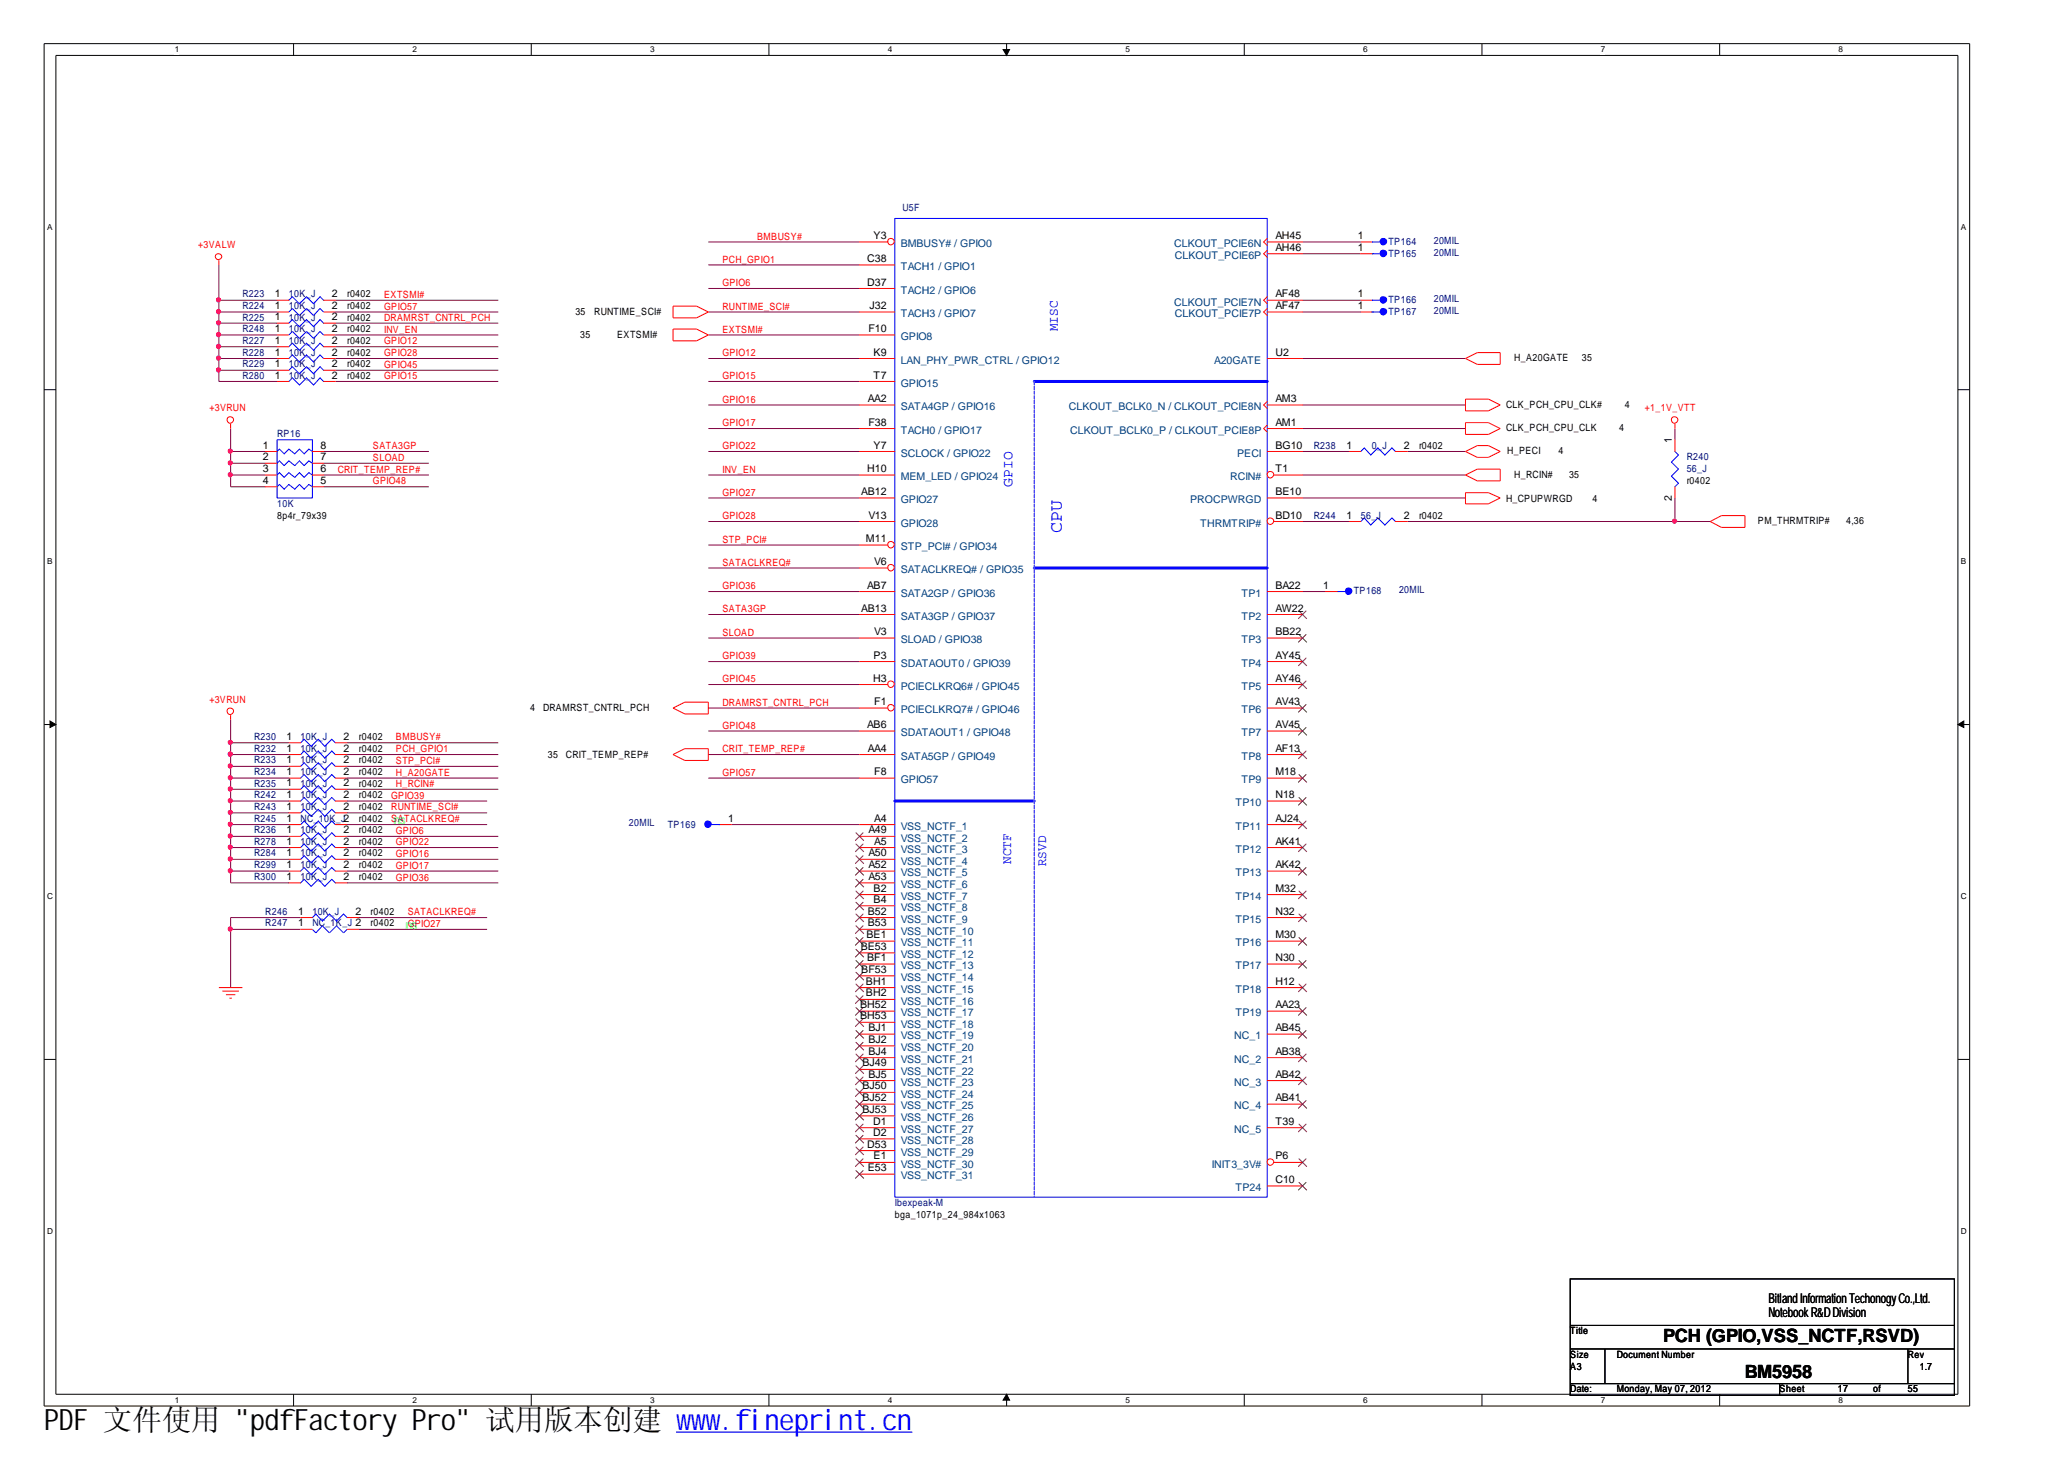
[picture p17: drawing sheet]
<svg xmlns="http://www.w3.org/2000/svg" width="297mm" height="210mm" viewBox="0 0 297 210" stroke-linecap="round" stroke-linejoin="round" font-family="sans-serif">
<defs><g id="words">
<text font-size="4.2" x="6.3" y="205.7">PDF 文件使用 &quot;pdfFactory Pro&quot; 试用版本创建 ww</text>
<text font-size="4.2" fill="#00f" x="99.5" y="205.7">w.fineprint.cn</text>
<text font-size="2.6" fill="#00f" x="152.8" y="76.7" transform="rotate(-90 152.8 76.7)">CPU</text>
<g font-size="2.6">
<text x="239.4" y="193.1">PCH (GPIO,VSS_NCTF,RSVD)</text>
<text x="251.1" y="198.2">BM5958</text>
</g>
<text font-size="2.1" fill="#00f" x="145.7" y="70" transform="rotate(-90 145.7 70)">GPIO</text>
<g font-size="1.9" fill="#00f">
<text x="152.2" y="47.7" transform="rotate(-90 152.2 47.7)">MISC</text>
<text x="145.5" y="124.3" transform="rotate(-90 145.5 124.3)">NCTF</text>
<text x="150.5" y="124.6" transform="rotate(-90 150.5 124.6)">RSVD</text>
</g>
<g font-size="1.9">
<text x="254.5" y="187.5">BitlllandInformatiiionTechonogyCo.,Ltd.</text>
<text x="254.5" y="189.4">NotebookR&amp;DDivision</text>
<text x="254.5" y="187.5">BitandInformatonTechonogyCo.,Ltd.</text>
</g>
<g font-size="1.8" fill="#0f0">
<text x="56.6" y="118.5">ns</text>
<text x="58.3" y="133.6">ns</text>
</g>
<g font-size="1.5">
<text x="125.7" y="34.4">Y3</text>
<text x="183.6" y="34.4">AH45</text>
<text x="195.4" y="34.4">1</text>
<text x="124.8" y="41.1">D37</text>
<text x="124.8" y="37.7">C38</text>
<text x="183.6" y="36.1">AH46</text>
<text x="195.4" y="36.1">1</text>
<text x="39.5" y="44.5">1</text>
<text x="39.5" y="47.8">1</text>
<text x="39.5" y="46.1">1</text>
<text x="39.5" y="42.8">1</text>
<text x="47.8" y="44.5">2</text>
<text x="47.8" y="47.8">2</text>
<text x="47.8" y="46.1">2</text>
<text x="47.8" y="42.8">2</text>
<text x="125" y="47.8">F10</text>
<text x="125.1" y="44.5">J32</text>
<text x="183.6" y="42.8">AF48</text>
<text x="183.6" y="44.5">AF47</text>
<text x="195.4" y="42.8">1</text>
<text x="195.4" y="44.5">1</text>
<text x="39.5" y="51.2">1</text>
<text x="39.5" y="52.8">1</text>
<text x="39.5" y="49.5">1</text>
<text x="47.8" y="51.2">2</text>
<text x="47.8" y="52.8">2</text>
<text x="47.8" y="49.5">2</text>
<text x="125.7" y="51.2">K9</text>
<text x="183.6" y="51.2">U2</text>
<text x="39.5" y="54.5">1</text>
<text x="47.8" y="54.5">2</text>
<text x="124.9" y="57.8">AA2</text>
<text x="125.7" y="54.5">T7</text>
<text x="183.6" y="57.8">AM3</text>
<text x="37.8" y="64.5">1</text>
<text x="46.1" y="64.5">8</text>
<text x="125" y="61.2">F38</text>
<text x="125.7" y="64.5">Y7</text>
<text x="183.6" y="64.5">BG10</text>
<text x="183.6" y="61.2">AM1</text>
<text x="193.8" y="64.5">1</text>
<text x="202" y="64.5">2</text>
<text x="240.6" y="63.8" transform="rotate(-90 240.6 63.8)">1</text>
<text x="37.8" y="66.2">2</text>
<text x="37.8" y="67.9">3</text>
<text x="37.8" y="69.6">4</text>
<text x="46.1" y="69.6">5</text>
<text x="46.1" y="67.9">6</text>
<text x="46.1" y="66.2">7</text>
<text x="124" y="71.2">AB12</text>
<text x="124.8" y="67.9">H10</text>
<text x="183.6" y="71.2">BE10</text>
<text x="183.6" y="67.9">T1</text>
<text x="124.6" y="78">M11</text>
<text x="125" y="74.6">V13</text>
<text x="183.6" y="74.6">BD10</text>
<text x="193.8" y="74.6">1</text>
<text x="202" y="74.6">2</text>
<text x="240.6" y="72.1" transform="rotate(-90 240.6 72.1)">2</text>
<text x="125.8" y="81.3">V6</text>
<text x="124" y="88">AB13</text>
<text x="124.8" y="84.7">AB7</text>
<text x="183.6" y="84.7">BA22</text>
<text x="183.6" y="88">AW22</text>
<text x="190.4" y="84.7">1</text>
<text x="125.7" y="94.8">P3</text>
<text x="125.8" y="91.4">V3</text>
<text x="183.6" y="94.8">AY45</text>
<text x="183.6" y="91.4">BB22</text>
<text x="125.6" y="98.1">H3</text>
<text x="125.8" y="101.4">F1</text>
<text x="183.6" y="98.1">AY46</text>
<text x="183.6" y="101.4">AV43</text>
<text x="41.2" y="106.4">1</text>
<text x="49.4" y="106.4">2</text>
<text x="124.8" y="104.7">AB6</text>
<text x="183.6" y="104.7">AV45</text>
<text x="41.2" y="108.1">1</text>
<text x="41.2" y="109.8">1</text>
<text x="41.2" y="111.5">1</text>
<text x="41.2" y="113.1">1</text>
<text x="49.4" y="108.1">2</text>
<text x="49.4" y="109.8">2</text>
<text x="49.4" y="111.5">2</text>
<text x="49.4" y="113.1">2</text>
<text x="124.9" y="108.1">AA4</text>
<text x="125.8" y="111.5">F8</text>
<text x="183.6" y="111.5">M18</text>
<text x="183.6" y="108.1">AF13</text>
<text x="41.2" y="114.8">1</text>
<text x="41.2" y="119.9">1</text>
<text x="41.2" y="116.5">1</text>
<text x="41.2" y="118.2">1</text>
<text x="49.4" y="114.8">2</text>
<text x="49.4" y="119.9">2</text>
<text x="49.4" y="116.5">2</text>
<text x="104.8" y="118.2">1</text>
<text x="125" y="119.9">A49</text>
<text x="125.8" y="118.2">A4</text>
<text x="183.6" y="114.8">N18</text>
<text x="183.6" y="118.2">AJ24</text>
<text x="41.2" y="124.9">1</text>
<text x="41.2" y="123.2">1</text>
<text x="41.2" y="121.5">1</text>
<text x="49.4" y="124.9">2</text>
<text x="49.4" y="123.2">2</text>
<text x="49.4" y="121.5">2</text>
<text x="125" y="123.2">A50</text>
<text x="125" y="124.9">A52</text>
<text x="125.8" y="121.5">A5</text>
<text x="183.6" y="121.5">AK41</text>
<text x="183.6" y="124.9">AK42</text>
<text x="41.2" y="126.6">1</text>
<text x="42.9" y="131.6">1</text>
<text x="49.4" y="126.6">2</text>
<text x="51.1" y="131.6">2</text>
<text x="124.9" y="131.6">B52</text>
<text x="125" y="126.6">A53</text>
<text x="125.7" y="128.3">B2</text>
<text x="125.7" y="129.9">B4</text>
<text x="183.6" y="128.3">M32</text>
<text x="183.6" y="131.6">N32</text>
<text x="42.9" y="133.3">1</text>
<text x="123.9" y="136.7">BE53</text>
<text x="124.7" y="135">BE1</text>
<text x="124.9" y="133.3">B53</text>
<text x="183.6" y="135">M30</text>
<text x="124" y="140">BF53</text>
<text x="124.6" y="141.7">BH1</text>
<text x="124.6" y="143.4">BH2</text>
<text x="124.8" y="138.3">BF1</text>
<text x="183.6" y="138.3">N30</text>
<text x="183.6" y="141.7">H12</text>
<text x="123.8" y="145">BH52</text>
<text x="123.8" y="146.7">BH53</text>
<text x="125" y="148.4">BJ1</text>
<text x="183.6" y="148.4">AB45</text>
<text x="183.6" y="145">AA23</text>
<text x="124.1" y="153.4">BJ49</text>
<text x="125" y="150">BJ2</text>
<text x="125" y="151.7">BJ4</text>
<text x="125" y="155">BJ5</text>
<text x="183.6" y="151.7">AB38</text>
<text x="183.6" y="155">AB42</text>
<text x="124.1" y="156.7">BJ50</text>
<text x="124.1" y="158.4">BJ52</text>
<text x="124.1" y="160.1">BJ53</text>
<text x="125.6" y="161.8">D1</text>
<text x="183.6" y="158.4">AB41</text>
<text x="183.6" y="161.8">T39</text>
<text x="124.8" y="165.1">D53</text>
<text x="125.6" y="163.4">D2</text>
<text x="125.7" y="166.8">E1</text>
<text x="183.6" y="166.8">P6</text>
<text x="124.9" y="168.5">E53</text>
<text x="183.6" y="170.2">C10</text>
</g>
<g font-size="1.5" fill="#004080">
<text x="129.6" y="35.6">BMBUSY# / GPIO0</text>
<text x="169" y="35.6">CLKOUT_PCIE6N</text>
<text x="129.6" y="38.9">TACH1 / GPIO1</text>
<text x="169.1" y="37.3">CLKOUT_PCIE6P</text>
<text x="129.6" y="42.3">TACH2 / GPIO6</text>
<text x="129.6" y="45.6">TACH3 / GPIO7</text>
<text x="169" y="44">CLKOUT_PCIE7N</text>
<text x="169.1" y="45.6">CLKOUT_PCIE7P</text>
<text x="129.6" y="52.3">LAN_PHY_PWR_CTRL / GPIO12</text>
<text x="129.6" y="49">GPIO8</text>
<text x="174.8" y="52.3">A20GATE</text>
<text x="129.6" y="55.6">GPIO15</text>
<text x="129.6" y="59">SATA4GP / GPIO16</text>
<text x="153.8" y="59">CLKOUT_BCLK0_N / CLKOUT_PCIE8N</text>
<text x="129.6" y="62.4">TACH0 / GPIO17</text>
<text x="129.6" y="65.7">SCLOCK / GPIO22</text>
<text x="154" y="62.4">CLKOUT_BCLK0_P / CLKOUT_PCIE8P</text>
<text x="178.1" y="65.7">PECI</text>
<text x="129.6" y="69.1">MEM_LED / GPIO24</text>
<text x="177" y="69.1">RCIN#</text>
<text x="129.6" y="72.4">GPIO27</text>
<text x="129.6" y="75.8">GPIO28</text>
<text x="171.3" y="72.4">PROCPWRGD</text>
<text x="172.7" y="75.8">THRMTRIP#</text>
<text x="129.6" y="79.2">STP_PCI# / GPIO34</text>
<text x="129.6" y="82.5">SATACLKREQ# / GPIO35</text>
<text x="129.6" y="89.2">SATA3GP / GPIO37</text>
<text x="129.6" y="85.9">SATA2GP / GPIO36</text>
<text x="178.6" y="85.9">TP1</text>
<text x="178.6" y="89.2">TP2</text>
<text x="129.6" y="92.6">SLOAD / GPIO38</text>
<text x="129.6" y="95.9">SDATAOUT0 / GPIO39</text>
<text x="178.6" y="95.9">TP4</text>
<text x="178.6" y="92.6">TP3</text>
<text x="129.6" y="99.2">PCIECLKRQ6# / GPIO45</text>
<text x="178.6" y="99.2">TP5</text>
<text x="129.6" y="105.9">SDATAOUT1 / GPIO48</text>
<text x="129.6" y="102.6">PCIECLKRQ7# / GPIO46</text>
<text x="178.6" y="102.6">TP6</text>
<text x="178.6" y="105.9">TP7</text>
<text x="129.6" y="112.7">GPIO57</text>
<text x="129.6" y="109.3">SATA5GP / GPIO49</text>
<text x="178.6" y="112.7">TP9</text>
<text x="178.6" y="109.3">TP8</text>
<text x="129.6" y="119.4">VSS_NCTF_1</text>
<text x="177.8" y="116">TP10</text>
<text x="177.8" y="119.4">TP11</text>
<text x="129.6" y="121.1">VSS_NCTF_2</text>
<text x="129.6" y="122.7">VSS_NCTF_3</text>
<text x="129.6" y="124.4">VSS_NCTF_4</text>
<text x="177.8" y="122.7">TP12</text>
<text x="129.6" y="126.1">VSS_NCTF_5</text>
<text x="129.6" y="127.8">VSS_NCTF_6</text>
<text x="129.6" y="129.5">VSS_NCTF_7</text>
<text x="129.6" y="131.1">VSS_NCTF_8</text>
<text x="177.8" y="126.1">TP13</text>
<text x="177.8" y="129.5">TP14</text>
<text x="129.6" y="132.8">VSS_NCTF_9</text>
<text x="129.6" y="134.5">VSS_NCTF_10</text>
<text x="129.6" y="136.2">VSS_NCTF_11</text>
<text x="129.6" y="137.9">VSS_NCTF_12</text>
<text x="177.8" y="136.2">TP16</text>
<text x="177.8" y="132.8">TP15</text>
<text x="129.6" y="139.5">VSS_NCTF_13</text>
<text x="129.6" y="141.2">VSS_NCTF_14</text>
<text x="129.6" y="142.8">VSS_NCTF_15</text>
<text x="177.8" y="139.5">TP17</text>
<text x="177.8" y="142.8">TP18</text>
<text x="129.6" y="144.5">VSS_NCTF_16</text>
<text x="129.6" y="146.2">VSS_NCTF_17</text>
<text x="129.6" y="147.8">VSS_NCTF_18</text>
<text x="129.6" y="149.5">VSS_NCTF_19</text>
<text x="177.6" y="149.5">NC_1</text>
<text x="177.8" y="146.2">TP19</text>
<text x="129.6" y="151.2">VSS_NCTF_20</text>
<text x="129.6" y="152.9">VSS_NCTF_21</text>
<text x="129.6" y="154.6">VSS_NCTF_22</text>
<text x="177.6" y="152.9">NC_2</text>
<text x="129.6" y="156.2">VSS_NCTF_23</text>
<text x="129.6" y="157.9">VSS_NCTF_24</text>
<text x="129.6" y="159.6">VSS_NCTF_25</text>
<text x="129.6" y="161.3">VSS_NCTF_26</text>
<text x="177.6" y="156.2">NC_3</text>
<text x="177.6" y="159.6">NC_4</text>
<text x="129.6" y="163">VSS_NCTF_27</text>
<text x="129.6" y="164.6">VSS_NCTF_28</text>
<text x="129.6" y="166.3">VSS_NCTF_29</text>
<text x="129.6" y="168">VSS_NCTF_30</text>
<text x="174.4" y="168">INIT3_3V#</text>
<text x="177.6" y="163">NC_5</text>
<text x="129.6" y="169.7">VSS_NCTF_31</text>
<text x="177.8" y="171.4">TP24</text>
</g>
<g font-size="1.4" fill="#f00">
<text x="28.5" y="35.7">+3VALW</text>
<text x="109" y="34.5">BMBUSY#</text>
<text x="104" y="41.2">GPIO6</text>
<text x="104" y="37.8">PCH_GPIO1</text>
<text x="55.3" y="42.9">EXTSMI#</text>
<text x="55.3" y="44.5">GPIO57</text>
<text x="55.3" y="46.2">DRAMRST_CNTRL_PCH</text>
<text x="55.3" y="47.9">INV_EN</text>
<text x="104" y="47.9">EXTSMI#</text>
<text x="104" y="44.5">RUNTIME_SCI#</text>
<text x="55.3" y="49.5">GPIO12</text>
<text x="55.3" y="51.2">GPIO28</text>
<text x="55.3" y="52.9">GPIO45</text>
<text x="104" y="51.2">GPIO12</text>
<text x="30.1" y="59.2">+3VRUN</text>
<text x="55.3" y="54.5">GPIO15</text>
<text x="104" y="57.9">GPIO16</text>
<text x="104" y="54.5">GPIO15</text>
<text x="236.7" y="59.2">+1_1V_VTT</text>
<text x="53.7" y="64.6">SATA3GP</text>
<text x="104" y="64.6">GPIO22</text>
<text x="104" y="61.3">GPIO17</text>
<text x="48.6" y="68">CRIT_TEMP_REP#</text>
<text x="53.7" y="66.3">SLOAD</text>
<text x="53.7" y="69.7">GPIO48</text>
<text x="104" y="71.3">GPIO27</text>
<text x="104" y="68">INV_EN</text>
<text x="104" y="74.7">GPIO28</text>
<text x="104" y="81.4">SATACLKREQ#</text>
<text x="104" y="78.1">STP_PCI#</text>
<text x="104" y="88.1">SATA3GP</text>
<text x="104" y="84.8">GPIO36</text>
<text x="104" y="91.5">SLOAD</text>
<text x="104" y="94.8">GPIO39</text>
<text x="30.1" y="101.1">+3VRUN</text>
<text x="104" y="98.1">GPIO45</text>
<text x="104" y="101.5">DRAMRST_CNTRL_PCH</text>
<text x="57" y="106.5">BMBUSY#</text>
<text x="104" y="104.8">GPIO48</text>
<text x="57" y="113.2">H_RCIN#</text>
<text x="57" y="109.9">STP_PCI#</text>
<text x="57" y="111.6">H_A20GATE</text>
<text x="57" y="108.2">PCH_GPIO1</text>
<text x="104" y="111.6">GPIO57</text>
<text x="104" y="108.2">CRIT_TEMP_REP#</text>
<text x="56.3" y="114.9">GPIO39</text>
<text x="56.3" y="116.6">RUNTIME_SCI#</text>
<text x="56.3" y="118.3">SATACLKREQ#</text>
<text x="57" y="120">GPIO6</text>
<text x="57" y="121.6">GPIO22</text>
<text x="57" y="123.3">GPIO16</text>
<text x="57" y="125">GPIO17</text>
<text x="57" y="126.7">GPIO36</text>
<text x="58.7" y="131.7">SATACLKREQ#</text>
<text x="58.7" y="133.4">GPIO27</text>
</g>
<g font-size="1.4" fill="#000080">
<text x="129.9" y="30.3">U5F</text>
<text x="199.8" y="35.2">TP164</text>
<text x="206.3" y="35.1">20MIL</text>
<text x="199.8" y="36.9">TP165</text>
<text x="206.3" y="36.8">20MIL</text>
<text x="34.9" y="44.5">R224</text>
<text x="34.9" y="47.8">R248</text>
<text x="34.9" y="46.2">R225</text>
<text x="34.9" y="42.8">R223</text>
<text x="41.6" y="44.5">10K_J</text>
<text x="41.6" y="47.8">10K_J</text>
<text x="41.6" y="46.2">10K_J</text>
<text x="41.6" y="42.8">10K_J</text>
<text x="199.8" y="43.6">TP166</text>
<text x="199.8" y="45.3">TP167</text>
<text x="206.3" y="43.4">20MIL</text>
<text x="206.3" y="45.1">20MIL</text>
<text x="34.9" y="51.2">R228</text>
<text x="34.9" y="52.8">R229</text>
<text x="34.9" y="49.5">R227</text>
<text x="41.6" y="51.2">10K_J</text>
<text x="41.6" y="52.8">10K_J</text>
<text x="41.6" y="49.5">10K_J</text>
<text x="34.9" y="54.5">R280</text>
<text x="41.6" y="54.5">10K_J</text>
<text x="39.9" y="62.9">RP16</text>
<text x="189.1" y="64.5">R238</text>
<text x="197.4" y="64.5">0_J</text>
<text x="242.7" y="66.2">R240</text>
<text x="242.7" y="67.9">56_J</text>
<text x="39.9" y="72.9">10K</text>
<text x="189.1" y="74.6">R244</text>
<text x="195.8" y="74.6">56_J</text>
<text x="194.8" y="85.5">TP168</text>
<text x="201.3" y="85.4">20MIL</text>
<text x="36.6" y="106.4">R230</text>
<text x="43.3" y="106.4">10K_J</text>
<text x="36.6" y="108.1">R232</text>
<text x="36.6" y="109.8">R233</text>
<text x="36.6" y="111.5">R234</text>
<text x="36.6" y="113.2">R235</text>
<text x="43.3" y="108.1">10K_J</text>
<text x="43.3" y="109.8">10K_J</text>
<text x="43.3" y="111.5">10K_J</text>
<text x="43.3" y="113.2">10K_J</text>
<text x="36.6" y="114.8">R242</text>
<text x="36.6" y="119.9">R236</text>
<text x="36.6" y="116.5">R243</text>
<text x="36.6" y="118.2">R245</text>
<text x="43.3" y="114.8">10K_J</text>
<text x="43.3" y="119.9">10K_J</text>
<text x="43.3" y="116.5">10K_J</text>
<text x="43.3" y="118.2">NC_10K_J2</text>
<text x="90.5" y="118.9">20MIL</text>
<text x="96.1" y="119.1">TP169</text>
<text x="36.6" y="124.9">R299</text>
<text x="36.6" y="123.2">R284</text>
<text x="36.6" y="121.6">R278</text>
<text x="43.3" y="124.9">10K_J</text>
<text x="43.3" y="123.2">10K_J</text>
<text x="43.3" y="121.6">10K_J</text>
<text x="36.6" y="126.6">R300</text>
<text x="38.2" y="131.6">R246</text>
<text x="43.3" y="126.6">10K_J</text>
<text x="45" y="131.6">10K_J</text>
<text x="38.2" y="133.3">R247</text>
<text x="45" y="133.3">NC_1K_J 2</text>
<text x="128.8" y="173.5">Ibexpeak-M</text>
</g>
<g font-size="1.4">
<text x="50" y="44.5">r0402</text>
<text x="50" y="47.8">r0402</text>
<text x="50" y="46.2">r0402</text>
<text x="50" y="42.8">r0402</text>
<text x="82.8" y="45.3">35</text>
<text x="85.5" y="45.3">RUNTIME_SCI#</text>
<text x="50" y="51.2">r0402</text>
<text x="50" y="52.8">r0402</text>
<text x="50" y="49.5">r0402</text>
<text x="83.5" y="48.6">35</text>
<text x="88.8" y="48.6">EXTSMI#</text>
<text x="217.9" y="52">H_A20GATE</text>
<text x="227.7" y="52">35</text>
<text x="50" y="54.5">r0402</text>
<text x="216.7" y="58.7">CLK_PCH_CPU_CLK#</text>
<text x="233.8" y="58.7">4</text>
<text x="204.2" y="64.5">r0402</text>
<text x="216.7" y="62.1">CLK_PCH_CPU_CLK</text>
<text x="216.9" y="65.4">H_PECI</text>
<text x="224.3" y="65.4">4</text>
<text x="233" y="62.1">4</text>
<text x="217.9" y="68.8">H_RCIN#</text>
<text x="225.8" y="68.8">35</text>
<text x="242.7" y="69.6">r0402</text>
<text x="39.9" y="74.6">8p4r_79x39</text>
<text x="204.2" y="74.6">r0402</text>
<text x="216.7" y="72.2">H_CPUPWRGD</text>
<text x="229.2" y="72.2">4</text>
<text x="253" y="75.5">PM_THRMTRIP#</text>
<text x="265.7" y="75.5">4,36</text>
<text x="51.6" y="106.4">r0402</text>
<text x="76.3" y="102.3">4</text>
<text x="78.1" y="102.3">DRAMRST_CNTRL_PCH</text>
<text x="51.6" y="108.1">r0402</text>
<text x="51.6" y="109.8">r0402</text>
<text x="51.6" y="111.5">r0402</text>
<text x="51.6" y="113.2">r0402</text>
<text x="78.8" y="109">35</text>
<text x="81.4" y="109">CRIT_TEMP_REP#</text>
<text x="51.6" y="114.8">r0402</text>
<text x="51.6" y="119.9">r0402</text>
<text x="51.6" y="116.5">r0402</text>
<text x="51.6" y="118.2">r0402</text>
<text x="51.6" y="124.9">r0402</text>
<text x="51.6" y="123.2">r0402</text>
<text x="51.6" y="121.6">r0402</text>
<text x="51.6" y="126.6">r0402</text>
<text x="53.3" y="131.6">r0402</text>
<text x="53.3" y="133.3">r0402</text>
<text x="128.8" y="175.2">bga_1071p_24_984x1063</text>
<text x="226" y="192">Title</text>
<text x="226" y="195.3">Size</text>
<text x="226" y="197">A3</text>
<text x="232.7" y="195.3">Document Number</text>
<text x="274.6" y="195.3">Rev</text>
<text x="276.3" y="197">1.7</text>
<text x="226" y="200.3">Date:</text>
<text x="232.7" y="200.3">Monday, May 07, 2012</text>
<text x="256.1" y="200.3">Sheet</text>
<text x="264.5" y="200.3">17</text>
<text x="269.6" y="200.3">of</text>
<text x="274.6" y="200.3">55</text>
</g>
<g font-size="1.2">
<text x="25.1" y="7.5">1</text>
<text x="59.4" y="7.5">2</text>
<text x="93.6" y="7.5">3</text>
<text x="127.8" y="7.5">4</text>
<text x="162" y="7.5">5</text>
<text x="196.2" y="7.5">6</text>
<text x="230.4" y="7.5">7</text>
<text x="264.6" y="7.5">8</text>
<text x="6.8" y="33.1">A</text>
<text x="282.2" y="33.1">A</text>
<text x="6.8" y="81.2">B</text>
<text x="282.2" y="81.2">B</text>
<text x="6.8" y="129.4">C</text>
<text x="282.2" y="129.4">C</text>
<text x="6.8" y="177.6">D</text>
<text x="282.2" y="177.6">D</text>
<text x="25.1" y="201.9">1</text>
<text x="59.4" y="201.9">2</text>
<text x="93.6" y="201.9">3</text>
<text x="127.8" y="201.9">4</text>
<text x="162" y="201.9">5</text>
<text x="196.2" y="201.9">6</text>
<text x="230.4" y="201.9">7</text>
<text x="264.6" y="201.9">8</text>
</g>
</g></defs>
<path d="M6.3 6.3h277.2v196h-277.2zM8 8h273.8v192.6h-273.8z" fill="none" stroke="#000" stroke-width=".14"/>
<g fill="#fff">
<path d="M25.1 6.4h.6v1.4h-.6z"/>
<path d="M25.1 200.8h.6v1.3h-.6z"/>
</g>
<path d="M42.2 6.3v1.7M42.2 200.6v1.7" fill="none" stroke="#000" stroke-width=".14"/>
<g fill="#fff">
<path d="M59.4 6.4h.5v1.4h-.5z"/>
<path d="M59.4 200.8h.5v1.3h-.5z"/>
</g>
<path d="M76.5 6.3v1.7M76.5 200.6v1.7" fill="none" stroke="#000" stroke-width=".14"/>
<g fill="#fff">
<path d="M93.6 6.4h.5v1.4h-.5z"/>
<path d="M93.6 200.8h.5v1.3h-.5z"/>
</g>
<path d="M110.7 6.3v1.7M110.7 200.6v1.7" fill="none" stroke="#000" stroke-width=".14"/>
<g fill="#fff">
<path d="M127.8 6.4h.6v1.4h-.6z"/>
<path d="M127.8 200.8h.6v1.3h-.6z"/>
</g>
<path d="M144.9 6.3v1.7M144.9 200.6v1.7" fill="none" stroke="#000" stroke-width=".14"/>
<g fill="#000" stroke="#000" stroke-width=".14">
<path d="M144.4 7.1h.9l-.4 .9z" fill-rule="evenodd"/>
<path d="M144.9 200.6l.4 .8h-.9z" fill-rule="evenodd"/>
</g>
<g fill="#fff">
<path d="M162 6.4h.6v1.4h-.6z"/>
<path d="M162 200.8h.6v1.3h-.6z"/>
</g>
<path d="M179.1 6.3v1.7M179.1 200.6v1.7" fill="none" stroke="#000" stroke-width=".14"/>
<g fill="#fff">
<path d="M196.2 6.4h.6v1.4h-.6z"/>
<path d="M196.2 200.8h.6v1.3h-.6z"/>
</g>
<path d="M213.3 6.3v1.7M213.3 200.6v1.7" fill="none" stroke="#000" stroke-width=".14"/>
<g fill="#fff">
<path d="M230.4 6.4h.6v1.4h-.6z"/>
<path d="M230.4 200.8h.6v1.3h-.6z"/>
</g>
<path d="M247.5 6.3v1.7M247.5 200.6v1.7" fill="none" stroke="#000" stroke-width=".14"/>
<g fill="#fff">
<path d="M264.6 6.4h.6v1.4h-.6z"/>
<path d="M264.6 200.8h.6v1.3h-.6z"/>
<path d="M6.8 32h.7v1.4h-.7z"/>
<path d="M282.2 32h.8v1.4h-.8z"/>
<path d="M6.8 80.1h.7v1.4h-.7z"/>
<path d="M282.2 80.1h.8v1.4h-.8z"/>
</g>
<path d="M6.3 56.1h1.7M281.8 56.1h1.7" fill="none" stroke="#000" stroke-width=".14"/>
<g fill="#fff">
<path d="M6.8 128.3h.7v1.3h-.7z"/>
<path d="M282.2 128.3h.8v1.3h-.8z"/>
</g>
<path d="M6.3 104.2h1.7M281.8 104.2h1.7" fill="none" stroke="#000" stroke-width=".14"/>
<g fill="#000" stroke="#000" stroke-width=".14">
<path d="M7.2 103.7l.8 .5-.8 .5z" fill-rule="evenodd"/>
<path d="M281.8 104.2l.8-.5v1z" fill-rule="evenodd"/>
</g>
<g fill="#fff">
<path d="M6.8 176.5h.7v1.3h-.7z"/>
<path d="M282.2 176.5h.8v1.3h-.8z"/>
</g>
<path d="M6.3 152.4h1.7M281.8 152.4h1.7M226 184h55.3v16.8h-55.3zM226 190.7h55.3M226 194.1h55.3M226 199.1h55.3M231 194.1v5M256.1 199.1v1.7M274.6 194.1v5" fill="none" stroke="#000" stroke-width=".14"/>
<g fill="none" stroke="#800040" stroke-width=".14">
<path d="M31.5 38.1v16.8h8.4M101.9 34.8h21.8M101.9 38.1h21.8M187.5 34.8h8.3M187.5 36.5h8.3M31.5 51.6h8.4M31.5 44.9h8.4M31.5 43.2h8.4M31.5 48.2h8.4M31.5 46.5h8.4M31.5 49.9h8.4M31.5 53.3h8.4"/>
<path d="M48.3 51.6h23.4M48.3 44.9h23.4M48.3 43.2h23.4M48.3 48.2h23.4M48.3 54.9h23.4M48.3 46.5h23.4M48.3 49.9h23.4M48.3 53.3h23.4M101.9 51.6h21.8M101.9 58.3h21.8M101.9 44.9h21.8M101.9 48.2h21.8"/>
<path d="M101.9 41.5h21.8M101.9 54.9h21.8M187.5 51.6h23.4M187.5 58.3h23.4M187.5 44.9h8.3M187.5 43.2h8.3M33.2 68.3h5M33.2 61.7v8.3h5M33.2 65h5M33.2 66.6h5M46.6 68.3h15.1M46.6 65h15.1"/>
<path d="M46.6 66.6h15.1M46.6 70h15.1M101.9 75h21.8M101.9 68.3h21.8M101.9 61.7h21.8M101.9 71.6h21.8M101.9 78.4h21.8M101.9 65h21.8M187.5 75h6.6M187.5 68.3h23.4M187.5 61.7h23.4M187.5 71.6h23.4"/>
<path d="M187.5 65h6.6M202.5 75h43.6M202.5 65h8.4M241 61.7v1.6M241 71.6v3.4M101.9 88.4h21.8M101.9 81.7h21.8M101.9 91.8h21.8M101.9 95.2h21.8M101.9 85.1h21.8M101.9 98.5h21.8M187.5 85.1h3.3"/>
<path d="M33.2 111.9h8.4M33.2 108.6h8.4M33.2 106.9h8.4M33.2 103.6v23.4h8.4M33.2 113.6h8.4M33.2 110.3h8.4M33.2 115.2h8.4M33.2 116.9h8.4M33.2 118.6h8.4M50 111.9h21.7M50 108.6h21.7M50 106.9h21.7"/>
<path d="M50 113.6h21.7M50 110.3h21.7M50 115.2h20.1M50 116.9h20.1M50 118.6h20.1M101.9 105.2h21.8M101.9 111.9h21.8M101.9 108.6h21.8M101.9 101.9h21.8M105.2 118.6h18.5M33.2 133.7h10.1M33.2 120.3h8.4"/>
<path d="M33.2 121.9h8.4M33.2 123.6h8.4M33.2 125.3h8.4M43.3 132h-10.1v10.1M50 120.3h21.7M50 121.9h21.7M50 123.6h21.7M50 125.3h21.7M50 127h21.7M51.6 133.7h18.5M51.6 132h18.5"/>
</g>
<g fill="#f0f" stroke="#f0f" stroke-width=".14">
<circle cx="241" cy="75" r=".31"/>
<circle cx="33.1" cy="106.8" r=".31"/>
<circle cx="33.1" cy="110.2" r=".31"/>
<circle cx="33.1" cy="108.5" r=".31"/>
<circle cx="33.1" cy="113.5" r=".31"/>
<circle cx="31.4" cy="44.8" r=".31"/>
<circle cx="33.1" cy="116.9" r=".31"/>
<circle cx="33.1" cy="111.9" r=".31"/>
<circle cx="33.1" cy="115.2" r=".31"/>
<circle cx="33.1" cy="68.3" r=".31"/>
<circle cx="33.1" cy="66.6" r=".31"/>
<circle cx="33.1" cy="64.9" r=".31"/>
<circle cx="31.4" cy="43.1" r=".31"/>
<circle cx="33.1" cy="133.6" r=".31"/>
<circle cx="31.4" cy="49.8" r=".31"/>
<circle cx="31.4" cy="48.1" r=".31"/>
<circle cx="31.4" cy="51.5" r=".31"/>
<circle cx="33.1" cy="118.6" r=".31"/>
<circle cx="33.1" cy="120.3" r=".31"/>
<circle cx="33.1" cy="125.3" r=".31"/>
<circle cx="33.1" cy="123.6" r=".31"/>
<circle cx="33.1" cy="121.9" r=".31"/>
<circle cx="31.4" cy="53.2" r=".31"/>
<circle cx="31.4" cy="46.4" r=".31"/>
</g>
<g fill="none" stroke="#f00" stroke-width=".14">
<path d="M31.5 37.4v.7M195.8 34.8h1.6M39.9 44.9h1.7M39.9 48.2h1.7M46.6 44.9h1.7M46.6 48.2h1.7M96.9 44h3.3l1.7 .9-1.7 .8h-3.3zM96.9 47.3h3.3l1.7 .9-1.7 .8h-3.3zM123.7 44.9h5.1M123.7 51.6h5.1M123.7 41.5h5.1M182.4 51.6h5.1"/>
<path d="M195.8 43.2h1.6M210.9 51.6l1.7-.9h3.3v1.7h-3.3zM210.9 57.4h3.3l1.7 .9-1.7 .8h-3.3zM33.2 61v.7M123.7 71.6h5.1M123.7 75h5.1M123.7 68.3h5.1M123.7 61.7h5.1M123.7 65h5.1M182.4 71.6h5.1M210.9 68.3l1.7-.8h3.3v1.7h-3.3zM210.9 60.8h3.3l1.7 .9-1.7 .8h-3.3z"/>
<path d="M210.9 70.9h3.3l1.7 .7-1.7 .9h-3.3zM210.9 65l1.7-.9h1.6l1.7 .9-1.7 .8h-1.6zM241 61v.7M246.1 75l1.6-.8h3.4v1.7h-3.4zM123.7 88.4h5.1M123.7 91.8h5.1M123.7 95.2h5.1M33.2 102.9v.7M96.9 108.6l1.7-.9h3.3v1.7h-3.3zM96.9 101.9l1.7-.9h3.3v1.7h-3.3zM123.7 111.9h5.1M123.7 118.6h5.1"/>
<path d="M123.7 108.6h5.1M123.7 105.2h5.1M182.4 111.9h5.1M182.4 118.6h5.1M182.4 115.2h5.1M43.3 133.7h1.7M50 133.7h1.6M123.7 133.7h5.1M123.7 120.3h5.1M123.7 121.9h5.1M123.7 123.6h5.1M123.7 125.3h5.1"/>
<path d="M123.7 127h5.1M123.7 128.7h5.1M123.7 130.3h5.1M123.7 132h5.1M123.7 135.4h5.1M123.7 137.1h5.1M123.7 138.7h5.1M182.4 121.9h5.1M31.5 142.1h3.4M32 142.6h2.4M32.5 143.1h1.4M33 143.6h.4"/>
<path d="M123.7 142.1h5.1M123.7 140.4h5.1M123.7 143.8h5.1M123.7 145.5h5.1M123.7 147.1h5.1M123.7 148.8h5.1M123.7 150.5h5.1M123.7 152.2h5.1M123.7 153.9h5.1M123.7 155.5h5.1M123.7 157.2h5.1M123.7 158.8h5.1"/>
<path d="M123.7 160.5h5.1M123.7 162.2h5.1M123.7 163.8h5.1M123.7 165.5h5.1M123.7 167.2h5.1M123.7 168.9h5.1"/>
<circle cx="31.5" cy="36.9" r=".45"/>
<circle cx="33.1" cy="60.4" r=".48"/>
<circle cx="241" cy="60.4" r=".48"/>
<circle cx="33.1" cy="102.3" r=".48"/>
</g>
<path d="M128.8 31.4h53.6v140.8h-53.6zM197.4 34.8h1.2M41.6 44.9l.5-.5 1 1 1-1 1 1 1-1 .5 .5M41.6 48.2l.5-.5 1 1 1-1 1 1 1-1 .5 .5M197.4 43.2h1.2M45 133.7l.5 .5 .9-1 1 1 1-1 1 1 .6-.5" fill="none" stroke="#00f" stroke-width=".14"/>
<g fill="#00f" stroke="#00f" stroke-width=".14">
<circle cx="199.1" cy="34.8" r=".48"/>
<circle cx="199.1" cy="43.1" r=".48"/>
</g>
<path d="M148.8 54.9h33.6M148.8 81.7h33.6M128.8 115.2h20" fill="none" stroke="#00f" stroke-width=".42"/>
<path d="M148.8 54.9v117.3" fill="none" stroke="#fff" stroke-width=".14" stroke-dasharray=".5 .2"/>
<path d="M148.8 54.9v117.3" fill="none" stroke="#00f" stroke-width=".14" stroke-dasharray=".5 .2"/>
<g fill="none" stroke="#804000" stroke-width=".14">
<path d="M123.2 119.8l1.1 1.1M124.2 119.8l-1.1 1.1M186.9 111.4l1.1 1.1M186.9 114.7l1.1 1.1M186.9 118.1l1.1 1.1M188 111.4l-1.1 1.1M188 114.7l-1.1 1.1M188 118.1l-1.1 1.1M123.2 121.4l1.1 1.1M123.2 123.1l1.1 1.1M123.2 124.8l1.1 1.1M123.2 126.5l1.1 1.1"/>
<path d="M123.2 128.2l1.1 1.1M123.2 129.8l1.1 1.1M123.2 131.5l1.1 1.1M123.2 133.2l1.1 1.1M123.2 134.9l1.1 1.1M123.2 136.6l1.1 1.1M123.2 138.2l1.1 1.1M123.2 139.9l1.1 1.1M124.2 121.4l-1.1 1.1M124.2 123.1l-1.1 1.1M124.2 124.8l-1.1 1.1M124.2 126.5l-1.1 1.1"/>
<path d="M124.2 128.2l-1.1 1.1M124.2 129.8l-1.1 1.1M124.2 131.5l-1.1 1.1M124.2 133.2l-1.1 1.1M124.2 134.9l-1.1 1.1M124.2 136.6l-1.1 1.1M124.2 138.2l-1.1 1.1M124.2 139.9l-1.1 1.1M186.9 121.4l1.1 1.1M188 121.4l-1.1 1.1M123.2 141.6l1.1 1.1M123.2 143.3l1.1 1.1"/>
<path d="M123.2 145l1.1 1.1M123.2 146.6l1.1 1.1M123.2 148.3l1.1 1.1M123.2 150l1.1 1.1M123.2 151.7l1.1 1.1M123.2 153.3l1.1 1.1M123.2 155l1.1 1.1M123.2 156.6l1.1 1.1M123.2 158.3l1.1 1.1M124.2 141.6l-1.1 1.1M124.2 143.3l-1.1 1.1M124.2 145l-1.1 1.1"/>
<path d="M124.2 146.6l-1.1 1.1M124.2 148.3l-1.1 1.1M124.2 150l-1.1 1.1M124.2 151.7l-1.1 1.1M124.2 153.3l-1.1 1.1M124.2 155l-1.1 1.1M124.2 156.6l-1.1 1.1M124.2 158.3l-1.1 1.1M123.2 160l1.1 1.1M123.2 161.7l1.1 1.1M123.2 163.3l1.1 1.1M123.2 165l1.1 1.1"/>
<path d="M123.2 166.7l1.1 1.1M123.2 168.4l1.1 1.1M124.2 160l-1.1 1.1M124.2 161.7l-1.1 1.1M124.2 163.3l-1.1 1.1M124.2 165l-1.1 1.1M124.2 166.7l-1.1 1.1M124.2 168.4l-1.1 1.1"/>
</g>
<circle cx="182.8" cy="68.3" r=".48" fill="#fff" stroke="#f00" stroke-width=".14"/>
<path d="M182.4 65h5.1M183.4 68.3h4.1" fill="none" stroke="#f00" stroke-width=".14"/>
<circle cx="182.8" cy="75" r=".48" fill="#fff" stroke="#f00" stroke-width=".14"/>
<path d="M182.4 34.3l-.5 .5 .5 .5M182.4 34.8h5.1M182.4 36l-.5 .5 .5 .5M182.4 36.5h5.1M123.7 48.2h5.1M183.4 75h4.1" fill="none" stroke="#f00" stroke-width=".14"/>
<circle cx="128.2" cy="98.4" r=".48" fill="#fff" stroke="#f00" stroke-width=".14"/>
<path d="M182.4 42.7l-.5 .5 .5 .5M182.4 43.2h5.1M182.4 44.4l-.5 .5 .5 .5M182.4 44.9h5.1M123.7 98.5h4.1" fill="none" stroke="#f00" stroke-width=".14"/>
<circle cx="128.2" cy="101.8" r=".48" fill="#fff" stroke="#f00" stroke-width=".14"/>
<path d="M182.4 98.5h5.1M182.4 95.2h5.1M123.7 101.9h4.1M182.4 101.9h5.1M182.4 105.2h5.1" fill="none" stroke="#f00" stroke-width=".14"/>
<path d="M186.9 98l1.1 1.1M186.9 94.7l1.1 1.1M188 98l-1.1 1.1M188 94.7l-1.1 1.1M186.9 101.4l1.1 1.1M186.9 104.7l1.1 1.1M188 101.4l-1.1 1.1M188 104.7l-1.1 1.1" fill="none" stroke="#804000" stroke-width=".14"/>
<circle cx="128.2" cy="34.8" r=".48" fill="#fff" stroke="#f00" stroke-width=".14"/>
<g fill="none" stroke="#f00" stroke-width=".14">
<path d="M123.7 34.8h4.1M123.7 38.1h5.1M123.7 54.9h5.1M123.7 85.1h5.1M182.4 91.8h5.1M182.4 85.1h5.1M182.4 88.4h5.1M182.4 135.4h5.1M182.4 138.7h5.1M182.4 125.3h5.1M182.4 128.7h5.1M182.4 132h5.1"/>
<path d="M182.4 148.8h5.1M182.4 152.2h5.1M182.4 155.5h5.1M182.4 158.8h5.1M182.4 162.2h5.1"/>
</g>
<g fill="none" stroke="#804000" stroke-width=".14">
<path d="M186.9 91.3l1.1 1.1M186.9 87.9l1.1 1.1M188 91.3l-1.1 1.1M188 87.9l-1.1 1.1M186.9 134.9l1.1 1.1M186.9 138.2l1.1 1.1M186.9 124.8l1.1 1.1M186.9 128.2l1.1 1.1M186.9 131.5l1.1 1.1M188 134.9l-1.1 1.1M188 138.2l-1.1 1.1M188 124.8l-1.1 1.1"/>
<path d="M188 128.2l-1.1 1.1M188 131.5l-1.1 1.1M186.9 148.3l1.1 1.1M186.9 151.7l1.1 1.1M186.9 155l1.1 1.1M186.9 158.3l1.1 1.1M188 148.3l-1.1 1.1M188 151.7l-1.1 1.1M188 155l-1.1 1.1M188 158.3l-1.1 1.1M186.9 161.7l1.1 1.1M188 161.7l-1.1 1.1"/>
</g>
<circle cx="182.8" cy="167.2" r=".48" fill="#fff" stroke="#f00" stroke-width=".14"/>
<path d="M183.4 167.2h4.1" fill="none" stroke="#f00" stroke-width=".14"/>
<path d="M186.9 166.7l1.1 1.1M188 166.7l-1.1 1.1" fill="none" stroke="#804000" stroke-width=".14"/>
<circle cx="128.2" cy="78.4" r=".48" fill="#fff" stroke="#f00" stroke-width=".14"/>
<path d="M123.7 78.4h4.1" fill="none" stroke="#f00" stroke-width=".14"/>
<circle cx="128.2" cy="81.7" r=".48" fill="#fff" stroke="#f00" stroke-width=".14"/>
<g fill="none" stroke="#f00" stroke-width=".14">
<path d="M195.8 36.5h1.6M39.9 51.6h1.7M39.9 54.9h1.7M39.9 53.3h1.7M39.9 46.5h1.7M39.9 49.9h1.7M39.9 43.2h1.7M46.6 51.6h1.7M46.6 54.9h1.7M46.6 53.3h1.7M46.6 46.5h1.7M46.6 49.9h1.7"/>
<path d="M46.6 43.2h1.7M123.7 58.3h5.1M182.4 58.3h5.1M182.4 57.8l-.5 .5 .5 .5M195.8 44.9h1.6M38.2 65h1.7M38.2 66.6h1.7M38.2 68.3h1.7M38.2 70h1.7M45 65h1.6M45 66.6h1.6M45 68.3h1.6"/>
<path d="M45 70h1.6M182.4 61.1l-.5 .6 .5 .5M182.4 61.7h5.1M194.1 65h1.7M194.1 75h1.7M200.8 65h1.7M200.8 75h1.7M241 63.3v1.7M241 70v1.6M123.7 81.7h4.1M190.8 85.1h1.6M41.6 108.6h1.7"/>
<path d="M41.6 115.2h1.7M41.6 118.6h1.7M41.6 116.9h1.7M41.6 110.3h1.7M41.6 111.9h1.7M41.6 106.9h1.7M41.6 113.6h1.7M48.3 108.6h1.7M48.3 115.2h1.7M48.3 118.6h1.7M48.3 116.9h1.7M48.3 110.3h1.7"/>
<path d="M48.3 111.9h1.7M48.3 106.9h1.7M48.3 113.6h1.7M103.6 118.6h1.6M182.4 108.6h5.1M41.6 125.3h1.7M41.6 120.3h1.7M41.6 127h1.7M41.6 123.6h1.7M41.6 121.9h1.7M43.3 132h1.7M48.3 125.3h1.7"/>
<path d="M48.3 120.3h1.7M48.3 127h1.7M48.3 123.6h1.7M48.3 121.9h1.7M50 132h1.6M182.4 145.5h5.1M182.4 142.1h5.1M182.4 170.6h5.1"/>
</g>
<path d="M186.9 108l1.1 1.1M188 108l-1.1 1.1M186.9 145l1.1 1.1M186.9 141.6l1.1 1.1M188 145l-1.1 1.1M188 141.6l-1.1 1.1M186.9 170.1l1.1 1.1M188 170.1l-1.1 1.1" fill="none" stroke="#804000" stroke-width=".14"/>
<g fill="none" stroke="#00f" stroke-width=".14">
<path d="M197.4 36.5h1.2M41.6 51.6l.5-.5 1 1 1-1 1 1 1-1 .5 .5M41.6 54.9l.5-.5 1 1 1-1 1 1 1-1 .5 .5M41.6 53.3l.5-.5 1 1 1-1 1 1 1-1 .5 .5M41.6 46.5l.5-.5 1 1 1-1 1 1 1-1 .5 .5M41.6 49.9l.5-.5 1 1 1-1 1 1 1-1 .5 .5M41.6 43.2l.5-.5 1 1 1-1 1 1 1-1 .5 .5M197.4 44.9h1.2M39.9 63.3h5.1v8.3h-5.1zM39.9 65l.3-.4 .7 .7 .7-.7 .8 .7 .7-.7 .7 .7 .6-.7 .6 .4M39.9 66.6l.3-.3 .7 .7 .7-.7 .8 .7 .7-.7 .7 .7 .6-.7 .6 .3M39.9 68.3l.3-.3 .7 .7 .7-.7 .8 .7 .7-.7 .7 .7 .6-.7 .6 .3"/>
<path d="M39.9 70l.3-.3 .7 .7 .7-.7 .8 .7 .7-.7 .7 .7 .6-.7 .6 .3M195.8 65l.5-.6 1 1.1 1-1.1 1 1.1 1-1.1 .5 .6M195.8 75l.5-.5 1 1 1-1 1 1 1-1 .5 .5M241 65l.6 .5-1.1 1 1.1 1-1.1 1 1.1 1-.6 .5M192.4 85.1h1.2M43.3 108.6l.5-.6 1 1.1 1-1.1 .9 1.1 1.1-1.1 .5 .6M43.3 115.2l.5-.5 1 1.1 1-1.1 .9 1.1 1.1-1.1 .5 .5M43.3 116.9l.5-.5 1 1 1-1 .9 1 1.1-1 .5 .5M43.3 110.3l.5-.6 1 1.1 1-1.1 .9 1.1 1.1-1.1 .5 .6M43.3 111.9l.5-.5 1 1.1 1-1.1 .9 1.1 1.1-1.1 .5 .5M43.3 106.9l.5-.5 1 1 1-1 .9 1 1.1-1 .5 .5M43.3 118.6l.5-.5 1 1 1-1 .9 1 1.1-1 .5 .5"/>
<path d="M43.3 113.6l.5-.6 1 1.1 1-1.1 .9 1.1 1.1-1.1 .5 .6M102.4 118.6h1.2M43.3 125.3l.5-.5 1 1 1-1 .9 1 1.1-1 .5 .5M43.3 120.3l.5-.5 1 1 1-1 .9 1 1.1-1 .5 .5M43.3 127l.5-.5 1 1 1-1 .9 1 1.1-1 .5 .5M43.3 123.6l.5-.5 1 1 1-1 .9 1 1.1-1 .5 .5M43.3 121.9l.5-.5 1 1 1-1 .9 1 1.1-1 .5 .5M45 132l.5-.5 .9 1 1-1 1 1 1-1 .6 .5"/>
</g>
<g fill="#00f" stroke="#00f" stroke-width=".14">
<circle cx="194.1" cy="85.1" r=".48"/>
<circle cx="101.9" cy="118.6" r=".48"/>
<circle cx="199.1" cy="36.5" r=".48"/>
<circle cx="199.1" cy="44.8" r=".48"/>
</g>
<g fill="#f0f" stroke="#f0f" stroke-width=".14">
<circle cx="241" cy="75" r=".31"/>
<circle cx="33.1" cy="106.8" r=".31"/>
<circle cx="33.1" cy="110.2" r=".31"/>
<circle cx="33.1" cy="108.5" r=".31"/>
<circle cx="33.1" cy="113.5" r=".31"/>
<circle cx="31.4" cy="44.8" r=".31"/>
<circle cx="33.1" cy="116.9" r=".31"/>
<circle cx="33.1" cy="111.9" r=".31"/>
<circle cx="33.1" cy="115.2" r=".31"/>
<circle cx="33.1" cy="68.3" r=".31"/>
<circle cx="33.1" cy="66.6" r=".31"/>
<circle cx="33.1" cy="64.9" r=".31"/>
<circle cx="31.4" cy="43.1" r=".31"/>
<circle cx="33.1" cy="133.6" r=".31"/>
<circle cx="31.4" cy="49.8" r=".31"/>
<circle cx="31.4" cy="48.1" r=".31"/>
<circle cx="31.4" cy="51.5" r=".31"/>
<circle cx="33.1" cy="118.6" r=".31"/>
<circle cx="33.1" cy="120.3" r=".31"/>
<circle cx="33.1" cy="125.3" r=".31"/>
<circle cx="33.1" cy="123.6" r=".31"/>
<circle cx="33.1" cy="121.9" r=".31"/>
<circle cx="31.4" cy="53.2" r=".31"/>
<circle cx="31.4" cy="46.4" r=".31"/>
</g>
<path d="M97.4 206h33.8" fill="none" stroke="#00f" stroke-width=".18"/>
<use href="#words"/>
</svg>
